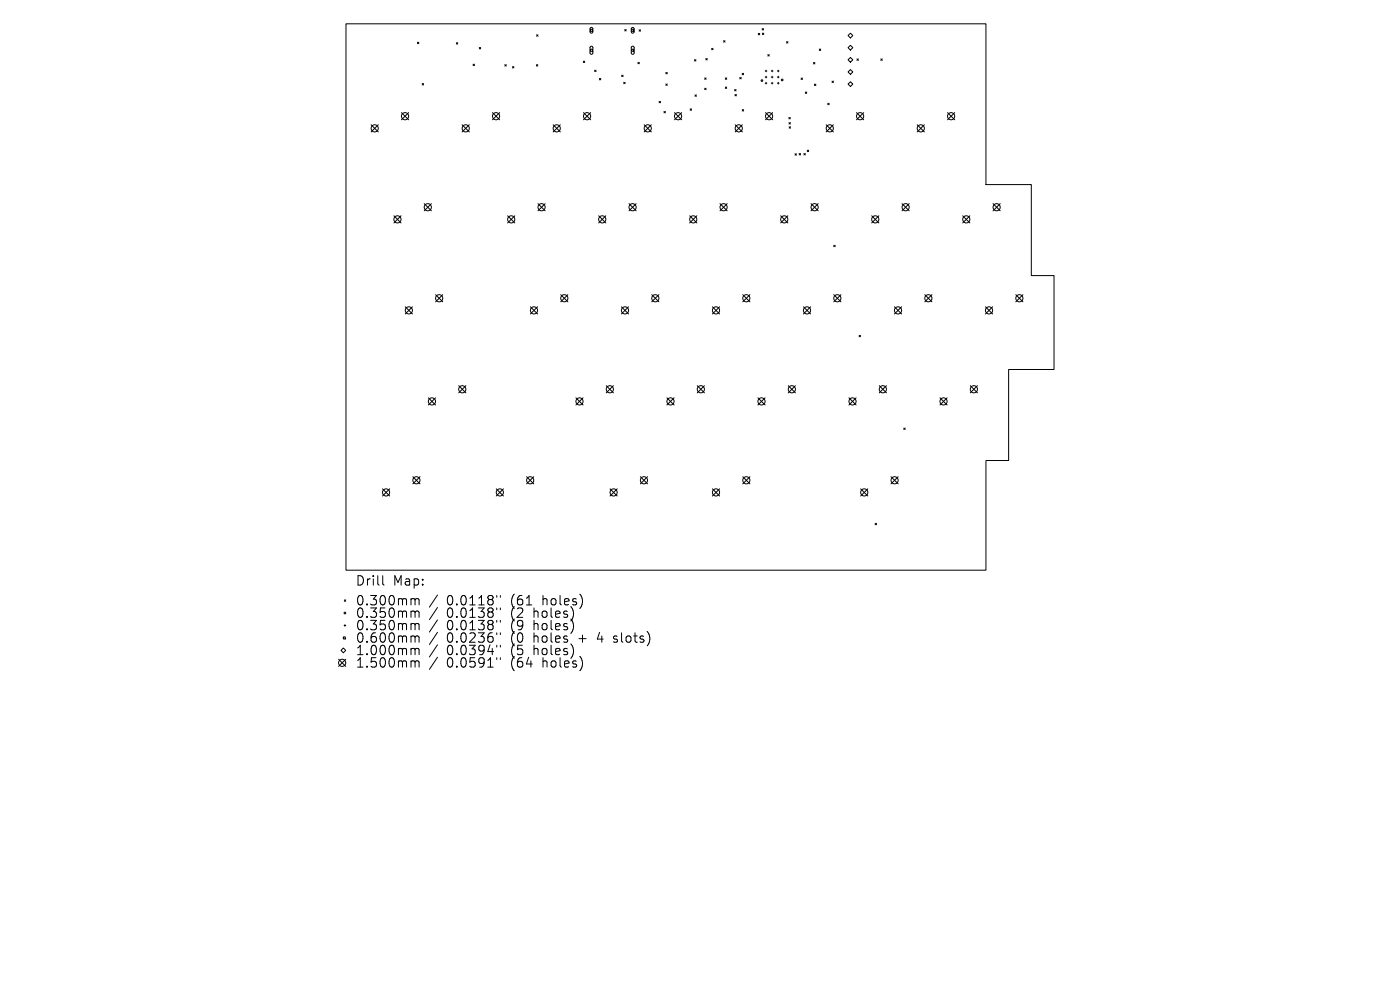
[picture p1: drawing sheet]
<svg xmlns="http://www.w3.org/2000/svg" width="297mm" height="210mm" viewBox="0 0 297 210" stroke-linecap="round" stroke-linejoin="round" font-family="sans-serif">
<defs><g id="words">
<g font-size="2.8">
<text x="75.3" y="124.5">Drill</text>
<text x="83.4" y="124.5">Map:</text>
<text x="75.3" y="128.7">0.300mm</text>
<text x="75.3" y="131.3">0.350mm</text>
<text x="94.8" y="128.7">0.0118&quot;</text>
<text x="94.8" y="131.3">0.0138&quot;</text>
<text x="108.5" y="128.7">(61</text>
<text x="108.5" y="131.3">(2</text>
<text x="113.5" y="131.3">holes)</text>
<text x="115.4" y="128.7">holes)</text>
<text x="75.3" y="134">0.350mm</text>
<text x="75.3" y="136.6">0.600mm</text>
<text x="94.8" y="134">0.0138&quot;</text>
<text x="94.8" y="136.6">0.0236&quot;</text>
<text x="108.5" y="134">(9</text>
<text x="108.5" y="136.6">(0</text>
<text x="113.5" y="134">holes)</text>
<text x="113.5" y="136.6">holes</text>
<text x="123.2" y="136.6">+</text>
<text x="127.4" y="136.6">4</text>
<text x="131" y="136.6">slots)</text>
<text x="75.3" y="139.3">1.000mm</text>
<text x="75.3" y="141.9">1.500mm</text>
<text x="94.8" y="139.3">0.0394&quot;</text>
<text x="94.8" y="141.9">0.0591&quot;</text>
<text x="108.5" y="139.3">(5</text>
<text x="108.5" y="141.9">(64</text>
<text x="113.5" y="139.3">holes)</text>
<text x="115.4" y="141.9">holes)</text>
</g>
</g></defs>
<g fill="none" stroke="#000" stroke-width=".21">
<path d="M73.4 5.1h135.8v34.1h9.6v19.3h4.8v19.9h-9.6v19.3h-4.8v23.3h-135.8zM88.6 9l.3 .3M88.9 9l-.3 .3M89.6 17.7l.3 .3M89.9 17.7l-.3 .3M96.8 9.1l.3 .3M97.1 9.1l-.3 .3M100.4 13.6l.3 .3M100.7 13.6l-.3 .3M101.7 10.1l.3 .3M102 10.1l-.3 .3M107.1 13.7l.3 .3"/>
<path d="M107.4 13.7l-.3 .3M108.7 14.1l.3 .3M109 14.1l-.3 .3M113.8 13.7l.3 .3M113.8 7.4l.3 .3M114.1 13.7l-.3 .3M114.1 7.4l-.3 .3M123.7 13l.3 .3M124 13l-.3 .3M125.3 6.2h.4v.4h-.4zM125.3 5.9l.2-.1 .3 .2v.8l-.3 .2-.3-.2zM125.3 10.4h.4v.5h-.4z"/>
<path d="M125.3 9.9l.3-.1 .2 .3v1.2l-.3 .2-.3-.2zM126.2 14.9l.3 .3M126.5 14.9l-.3 .3M127.2 16.6l.3 .3M127.5 16.6l-.3 .3M131.9 15.9l.3 .3M132.2 15.9l-.3 .3M132.3 17.4l.3 .4M132.5 6.3l.3 .3M132.6 17.4l-.3 .4M132.8 6.3l-.3 .3M134 6.2h.4v.4h-.4z"/>
<path d="M134 5.9l.3-.1 .2 .2v.8l-.2 .2-.4-.2zM134 10.4h.4v.5h-.4zM134 9.9l.3-.1 .2 .3v1.2l-.2 .2-.4-.2zM135.3 13.2l.3 .3M135.6 6.3l.3 .3M135.6 13.2l-.3 .3M135.9 6.3l-.3 .3M141.3 15.4l.3 .3M141.3 17.8l.3 .3M141.6 15.4l-.3 .3M141.6 17.8l-.3 .3M147.3 12.7l.3 .3"/>
<path d="M147.6 12.7l-.3 .3M149.5 16.5l.3 .3M149.5 18.7l.3 .3M149.7 12.4l.3 .3M149.8 16.5l-.3 .3M149.8 18.7l-.3 .3M150 12.4l-.3 .3M151 10.3l.3 .3M151.3 10.3l-.3 .3M153.5 8.6l.3 .3M153.8 8.6l-.3 .3M153.9 16.5l.3 .3"/>
<path d="M153.9 18.5l.3 .3M154.2 16.5l-.3 .3M154.2 18.5l-.3 .3M155.8 19l.4 .3M156.2 19l-.4 .3M156.9 16.4l.3 .3M157.2 16.4l-.3 .3M157.4 15.6l.3 .3M157.7 15.6l-.3 .3M160.9 7.1l.3 .3M161.2 7.1l-.3 .3M161.7 6.1l.3 .3"/>
<path d="M161.7 7l.3 .3M162 6.1l-.3 .3M162 7l-.3 .3M162.3 15.1h.4M162.3 16.4h.4M162.3 17.6h.4M162.5 14.9v.3M162.5 16.2v.3M162.5 17.5v.3M162.9 11.6l.3 .3M163.2 11.6l-.3 .3M163.6 15.1h.4"/>
<path d="M163.6 16.4h.4M163.6 17.6h.4M163.8 14.9v.3M163.8 16.2v.3M163.8 17.5v.3M164.9 15.1h.4M164.9 16.4h.4M164.9 17.6h.4M165.1 14.9v.3M165.1 16.2v.3M165.1 17.5v.3M166.9 8.8l.3 .3"/>
<path d="M167.2 8.8l-.3 .3M169.9 16.6l.3 .3M170.2 16.6l-.3 .3M170.8 19.5l.3 .3M171.1 19.5l-.3 .3M172.6 13.3l.3 .3M172.8 17.8l.3 .3M172.9 13.3l-.3 .3M173.1 17.8l-.3 .3M173.8 10.4l.3 .3M174.1 10.4l-.3 .3M176.5 17.2l.3 .3"/>
<path d="M176.8 17.2l-.3 .3M179.9 7.5l.5-.5 .5 .5-.5 .6zM179.9 10.1l.5-.5 .5 .5-.5 .5zM179.9 12.7l.5-.5 .5 .5-.5 .5zM179.9 17.8l.5-.5 .5 .5-.5 .5zM180.4 14.8l.5 .5-.5 .5-.5-.5zM181.8 12.5l.3 .3M182.1 12.5l-.3 .3M186.9 12.5l.3 .3M187.2 12.5l-.3 .3M78.7 26.5l1.6 1.5M80.3 26.5l-1.6 1.5"/>
<path d="M85.2 23.9l1.5 1.5M86.7 23.9l-1.5 1.5M98 26.5l1.6 1.5M99.6 26.5l-1.6 1.5M104.5 23.9l1.5 1.5M106 23.9l-1.5 1.5M117.3 26.5l1.6 1.5M118.9 26.5l-1.6 1.5M123.8 23.9l1.5 1.5M125.3 23.9l-1.5 1.5M136.7 26.5l1.5 1.5M138.2 26.5l-1.5 1.5"/>
<path d="M139.8 21.5l.3 .3M140.1 21.5l-.3 .3M140.9 23.6l.3 .3M141.2 23.6l-.3 .3M143.1 23.9l1.5 1.5M144.6 23.9l-1.5 1.5M146.4 23.1l.3 .3M146.7 23.1l-.3 .3M147.4 20.1l.3 .3M147.7 20.1l-.3 .3M155.9 20l.3 .3M156 26.5l1.5 1.5"/>
<path d="M156.2 20l-.3 .3M157.5 23.3l.3 .3M157.5 26.5l-1.5 1.5M157.8 23.3l-.3 .3M162.4 23.9l1.5 1.5M163.9 23.9l-1.5 1.5M167.4 24.9l.3 .3M167.4 26l.3 .3M167.4 26.9l.3 .3M167.7 24.9l-.3 .3M167.7 26l-.3 .3M167.7 26.9l-.3 .3"/>
<path d="M168.7 32.6l.3 .3M169 32.6l-.3 .3M169.5 32.6l.3 .3M169.8 32.6l-.3 .3M170.5 32.6l.3 .3M170.8 32.6l-.3 .3M171.3 31.9l.3 .3M171.6 31.9l-.3 .3M175.3 26.5l1.5 1.5M175.6 21.9l.3 .3M175.9 21.9l-.3 .3M176.8 26.5l-1.5 1.5"/>
<path d="M181.7 23.9l1.5 1.5M183.2 23.9l-1.5 1.5M194.6 26.5l1.5 1.5M196.1 26.5l-1.5 1.5M201 23.9l1.5 1.5M202.5 23.9l-1.5 1.5M83.6 45.8l1.5 1.5M85.1 45.8l-1.5 1.5M90 43.2l1.5 1.5M91.5 43.2l-1.5 1.5M107.7 45.8l1.5 1.5M109.2 45.8l-1.5 1.5"/>
<path d="M114.1 43.2l1.5 1.5M115.6 43.2l-1.5 1.5M127 45.8l1.5 1.5M128.5 45.8l-1.5 1.5M133.4 43.2l1.6 1.5M135 43.2l-1.6 1.5M146.3 45.8l1.5 1.5M147.8 45.8l-1.5 1.5M152.7 43.2l1.6 1.5M154.3 43.2l-1.6 1.5M165.6 45.8l1.5 1.5M167.1 45.8l-1.5 1.5"/>
<path d="M172.1 43.2l1.5 1.5M173.6 43.2l-1.5 1.5M176.9 52l.3 .3M177.2 52l-.3 .3M184.9 45.8l1.5 1.5M186.4 45.8l-1.5 1.5M191.4 43.2l1.5 1.5M192.9 43.2l-1.5 1.5M204.2 45.8l1.6 1.5M205.8 45.8l-1.6 1.5M210.7 43.2l1.5 1.5M212.2 43.2l-1.5 1.5"/>
<path d="M86 65.1l1.5 1.5M87.5 65.1l-1.5 1.5M92.4 62.5l1.5 1.5M93.9 62.5l-1.5 1.5M112.5 65.1l1.5 1.5M114 65.1l-1.5 1.5M119 62.5l1.5 1.5M120.5 62.5l-1.5 1.5M131.8 65.1l1.5 1.5M133.3 65.1l-1.5 1.5M138.3 62.5l1.5 1.5M139.8 62.5l-1.5 1.5"/>
<path d="M151.1 65.1l1.6 1.5M152.7 65.1l-1.6 1.5M157.6 62.5l1.5 1.5M159.1 62.5l-1.5 1.5M170.4 65.1l1.6 1.5M172 65.1l-1.6 1.5M176.9 62.5l1.5 1.5M178.4 62.5l-1.5 1.5M182.3 71.1l.3 .3M182.6 71.1l-.3 .3M189.8 65.1l1.5 1.5M191.3 65.1l-1.5 1.5"/>
<path d="M196.2 62.5l1.5 1.5M197.7 62.5l-1.5 1.5M209.1 65.1l1.5 1.5M210.6 65.1l-1.5 1.5M215.5 62.5l1.5 1.5M217 62.5l-1.5 1.5M90.9 84.4l1.5 1.5M92.4 84.4l-1.5 1.5M97.3 81.8l1.5 1.5M98.8 81.8l-1.5 1.5M122.2 84.4l1.5 1.5M123.7 84.4l-1.5 1.5"/>
<path d="M128.6 81.8l1.5 1.5M130.1 81.8l-1.5 1.5M141.5 84.4l1.5 1.5M143 84.4l-1.5 1.5M147.9 81.8l1.5 1.5M149.4 81.8l-1.5 1.5M160.8 84.4l1.5 1.5M162.3 84.4l-1.5 1.5M167.2 81.8l1.5 1.5M168.7 81.8l-1.5 1.5M180.1 84.4l1.5 1.5M181.6 84.4l-1.5 1.5"/>
<path d="M186.5 81.8l1.6 1.5M188.1 81.8l-1.6 1.5M191.7 90.8l.3 .3M192 90.8l-.3 .3M199.4 84.4l1.5 1.5M200.9 84.4l-1.5 1.5M205.8 81.8l1.6 1.5M207.4 81.8l-1.6 1.5M81.1 103.7l1.6 1.5M82.7 103.7l-1.6 1.5M87.6 101.1l1.5 1.5M89.1 101.1l-1.5 1.5"/>
<path d="M105.3 103.7l1.5 1.5M106.8 103.7l-1.5 1.5M111.7 101.1l1.5 1.5M113.2 101.1l-1.5 1.5M129.4 103.7l1.5 1.5M130.9 103.7l-1.5 1.5M135.9 101.1l1.5 1.5M137.4 101.1l-1.5 1.5M151.1 103.7l1.6 1.5M152.7 103.7l-1.6 1.5M157.6 101.1l1.5 1.5M159.1 101.1l-1.5 1.5"/>
<path d="M182.6 103.7l1.5 1.5M184.1 103.7l-1.5 1.5M185.6 111l.4 .3M186 111l-.4 .3M189 101.1l1.5 1.5M190.5 101.1l-1.5 1.5M71.8 139.8l1.5 1.6M72.3 138l.5-.5 .5 .5-.5 .5zM72.8 135.1h.5v.4h-.5zM73 132.7h.3M73 127.3l.3 .3M73.2 132.5v.4"/>
<path d="M73.3 127.3l-.3 .3M73.3 139.8l-1.5 1.6M81.2 122.1v1.7l.3 .3M87.5 127l.5 .1 .1 .2M87.5 129.6h.3l.3 .3M87.5 132.3h.3l.3 .3M87.5 134.9h.3l.3 .3M87.5 137.5l.5 .1 .1 .2M88.1 127.3l.2-.3 .5 .1 .1 1.2M88.1 127.3v1M88.1 129.9v1.1M88.1 132.6v1"/>
<path d="M88.1 135.2v1M88.1 137.8v1.1M88.1 129.9l.2-.3 .5 .1 .1 1.3M88.1 132.6l.2-.3 .5 .1 .1 1.2M88.1 135.2l.2-.3 .5 .1 .1 1.2M88.1 137.8l.2-.3 .5 .1 .1 1.3M92.8 126.2l-1.7 2.6M92.8 128.9l-1.7 2.5M92.8 131.5l-1.7 2.6M92.8 134.1l-1.7 2.6M92.8 136.8l-1.7 2.6M92.8 139.4l-1.7 2.6"/>
<path d="M105.4 126.3v.4M105.4 129v.3M105.4 131.6v.4M105.4 134.2v.4M105.4 136.9v.4M105.4 139.5v.4M106.1 126.3v.4M106.1 129v.3M106.1 131.6v.4M106.1 134.2v.4M106.1 136.9v.4M106.1 139.5v.4"/>
<path d="M130.1 136.1l.2 .1M130.2 135v.5M87.5 140.2l.5 .1 .1 .2M88.1 140.5v1M88.1 140.5l.2-.3 .5 .1 .1 1.2"/>
<circle cx="161.6" cy="17.1" r=".18"/>
<circle cx="165.9" cy="17" r=".18"/>
<circle cx="79.5" cy="27.2" r=".76"/>
<circle cx="85.9" cy="24.7" r=".76"/>
<circle cx="98.8" cy="27.2" r=".76"/>
<circle cx="105.2" cy="24.7" r=".76"/>
<circle cx="118.1" cy="27.2" r=".76"/>
<circle cx="124.5" cy="24.7" r=".76"/>
<circle cx="137.4" cy="27.2" r=".76"/>
<circle cx="143.9" cy="24.7" r=".76"/>
<circle cx="156.7" cy="27.2" r=".76"/>
<circle cx="163.2" cy="24.7" r=".76"/>
<circle cx="176" cy="27.2" r=".76"/>
<circle cx="182.5" cy="24.7" r=".76"/>
<circle cx="195.3" cy="27.2" r=".76"/>
<circle cx="201.8" cy="24.7" r=".76"/>
<circle cx="84.3" cy="46.5" r=".76"/>
<circle cx="90.8" cy="44" r=".76"/>
<circle cx="108.5" cy="46.5" r=".76"/>
<circle cx="114.9" cy="44" r=".76"/>
<circle cx="127.8" cy="46.5" r=".76"/>
<circle cx="134.2" cy="44" r=".76"/>
<circle cx="147.1" cy="46.5" r=".76"/>
<circle cx="153.5" cy="44" r=".76"/>
<circle cx="166.4" cy="46.5" r=".76"/>
<circle cx="172.8" cy="44" r=".76"/>
<circle cx="185.7" cy="46.5" r=".76"/>
<circle cx="192.1" cy="44" r=".76"/>
<circle cx="205" cy="46.5" r=".76"/>
<circle cx="211.4" cy="44" r=".76"/>
<circle cx="86.7" cy="65.8" r=".76"/>
<circle cx="93.2" cy="63.3" r=".76"/>
<circle cx="113.3" cy="65.8" r=".76"/>
<circle cx="119.7" cy="63.3" r=".76"/>
<circle cx="132.6" cy="65.8" r=".76"/>
<circle cx="139" cy="63.3" r=".76"/>
<circle cx="151.9" cy="65.8" r=".76"/>
<circle cx="158.3" cy="63.3" r=".76"/>
<circle cx="171.2" cy="65.8" r=".76"/>
<circle cx="177.6" cy="63.3" r=".76"/>
<circle cx="190.5" cy="65.8" r=".76"/>
<circle cx="196.9" cy="63.3" r=".76"/>
<circle cx="209.8" cy="65.8" r=".76"/>
<circle cx="216.3" cy="63.3" r=".76"/>
<circle cx="91.6" cy="85.1" r=".76"/>
<circle cx="98.1" cy="82.6" r=".76"/>
<circle cx="122.9" cy="85.1" r=".76"/>
<circle cx="129.4" cy="82.6" r=".76"/>
<circle cx="142.2" cy="85.1" r=".76"/>
<circle cx="148.7" cy="82.6" r=".76"/>
<circle cx="161.5" cy="85.1" r=".76"/>
<circle cx="168" cy="82.6" r=".76"/>
<circle cx="180.9" cy="85.1" r=".76"/>
<circle cx="187.3" cy="82.6" r=".76"/>
<circle cx="200.2" cy="85.1" r=".76"/>
<circle cx="206.6" cy="82.6" r=".76"/>
<circle cx="81.9" cy="104.5" r=".76"/>
<circle cx="88.3" cy="101.9" r=".76"/>
<circle cx="106" cy="104.5" r=".76"/>
<circle cx="112.5" cy="101.9" r=".76"/>
<circle cx="130.2" cy="104.5" r=".76"/>
<circle cx="136.6" cy="101.9" r=".76"/>
<circle cx="151.9" cy="104.5" r=".76"/>
<circle cx="158.3" cy="101.9" r=".76"/>
<circle cx="183.3" cy="104.5" r=".76"/>
<circle cx="189.8" cy="101.9" r=".76"/>
<circle cx="73.2" cy="130" r=".18"/>
<circle cx="72.6" cy="140.6" r=".76"/>
</g>
<use href="#words"/>
</svg>
